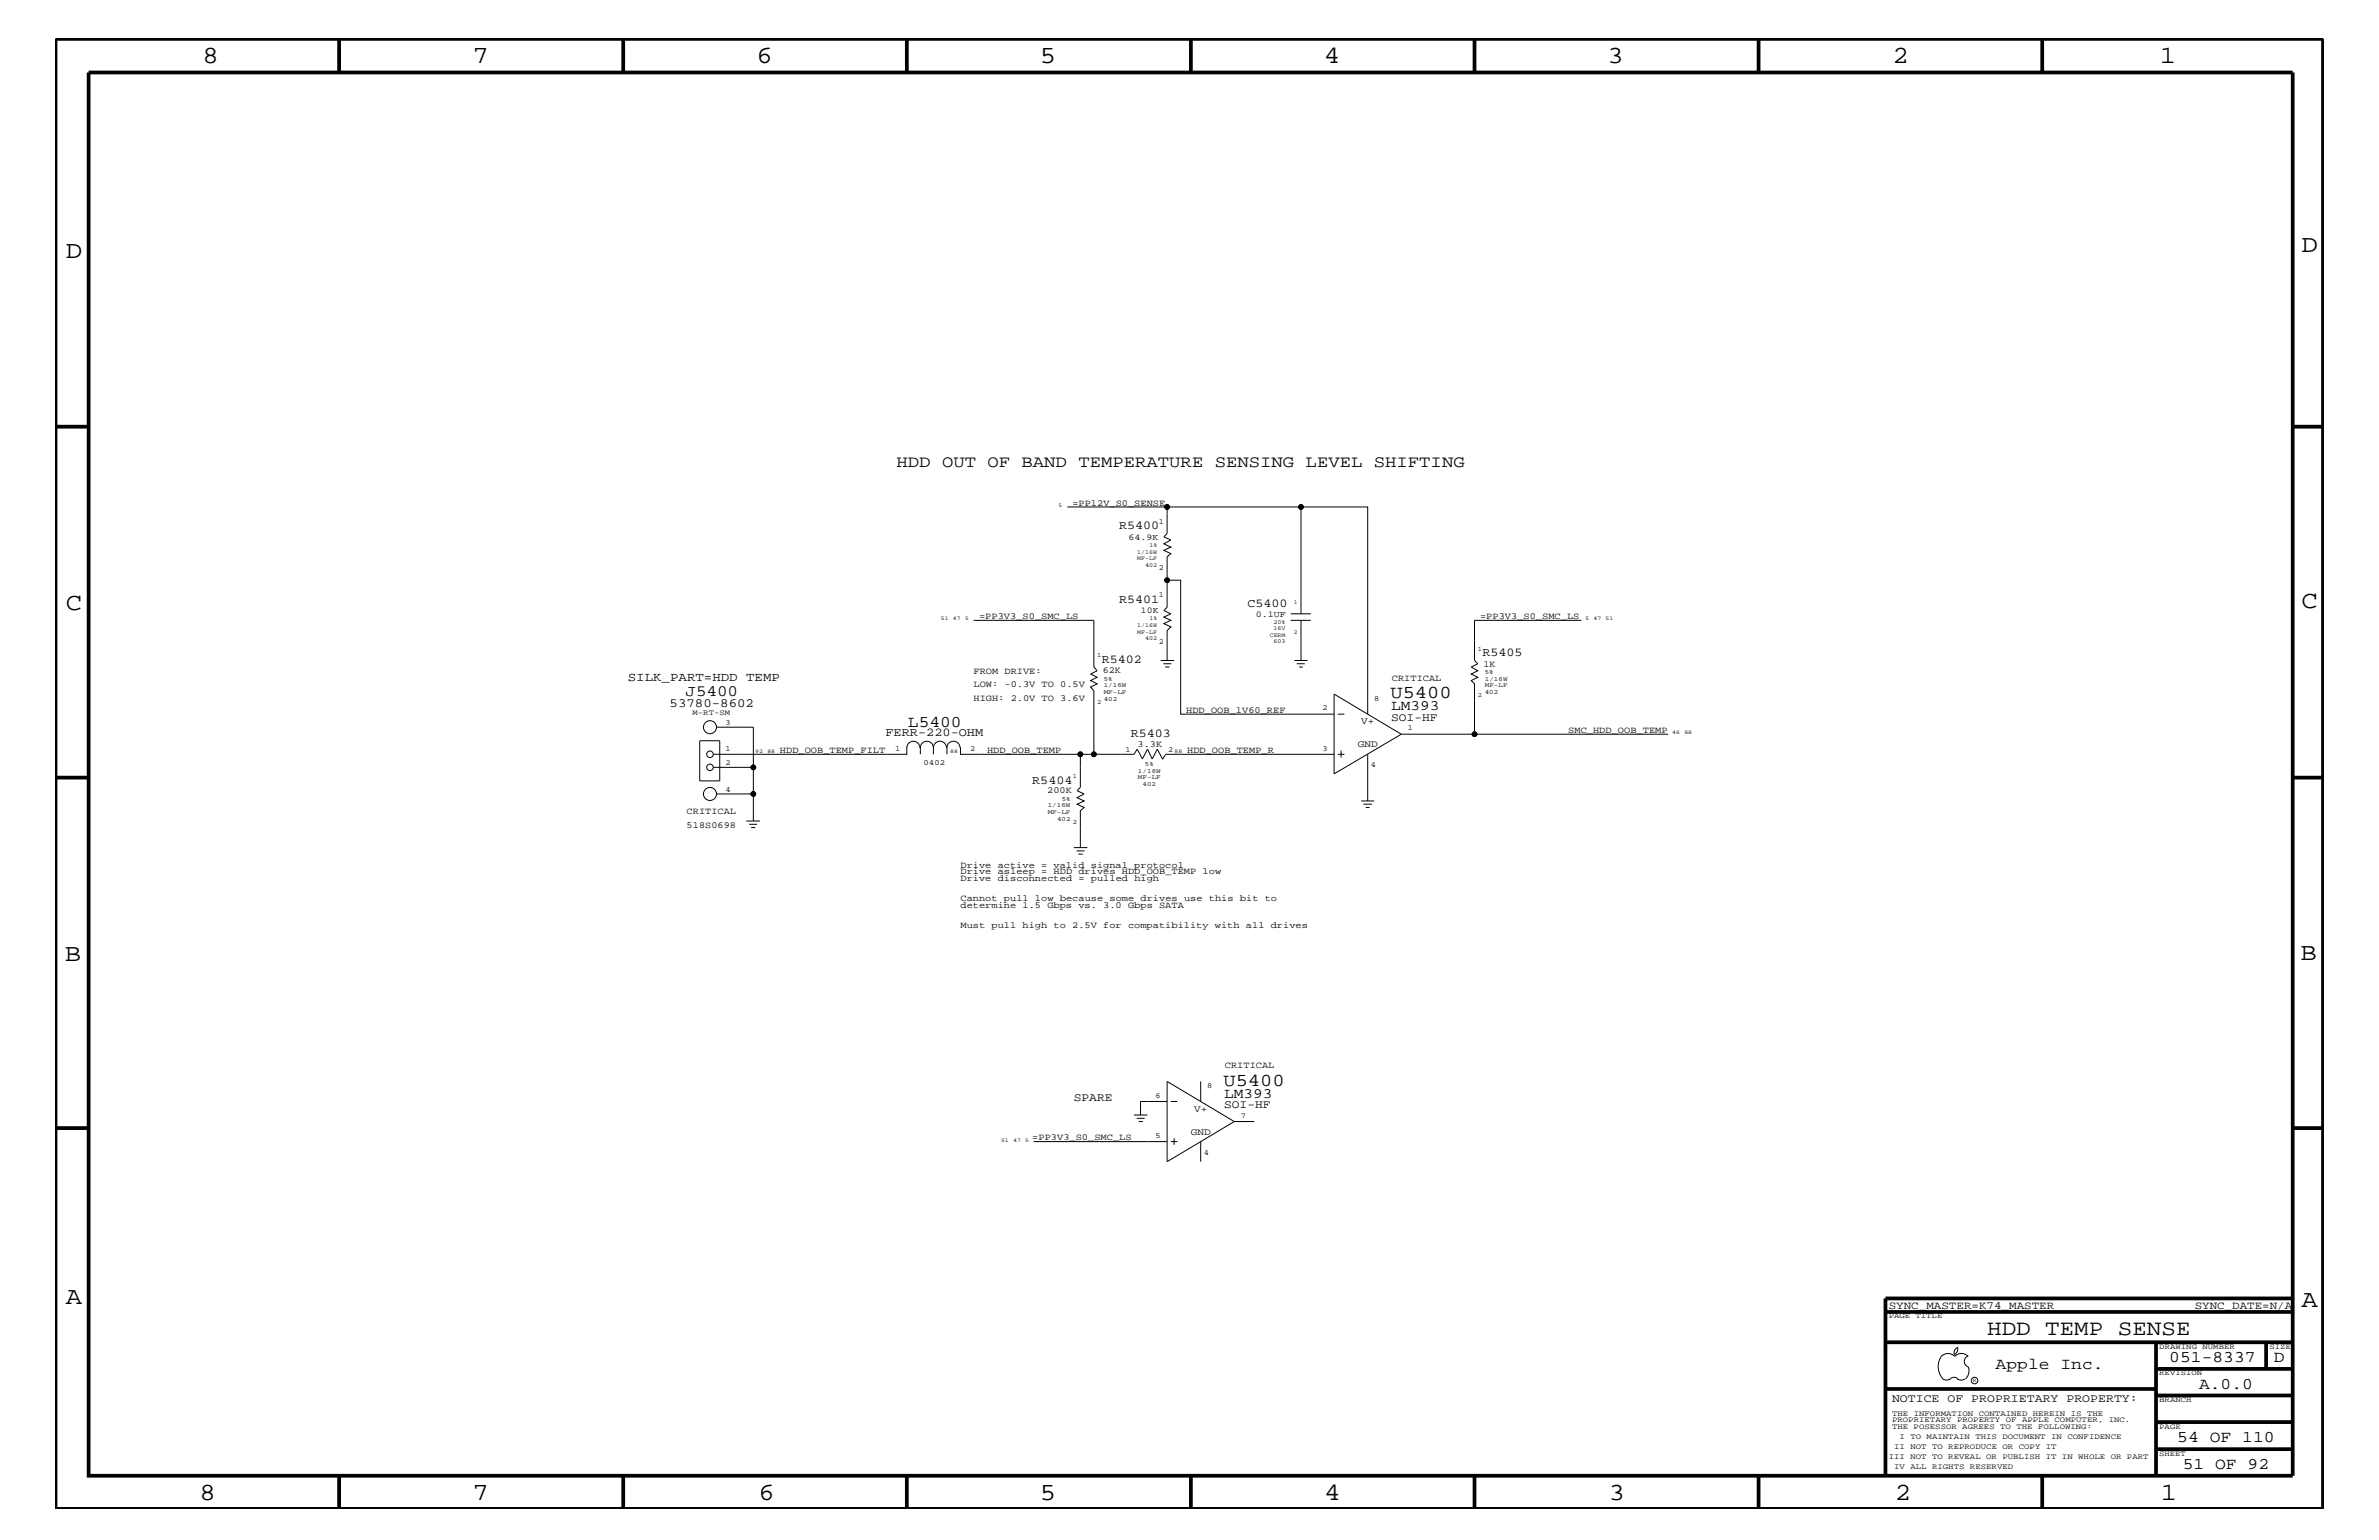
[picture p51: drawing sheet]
<svg xmlns="http://www.w3.org/2000/svg" width="432mm" height="279mm" viewBox="0 0 432 279" stroke-linecap="round" stroke-linejoin="round" font-family="sans-serif">
<defs><g id="words">
<g font-size="4.5">
<text x="36.7" y="11.5">8</text>
<text x="85.8" y="11.5">7</text>
<text x="137.3" y="11.5">6</text>
<text x="188.7" y="11.5">5</text>
<text x="240.3" y="11.5">4</text>
<text x="291.8" y="11.5">3</text>
<text x="343.5" y="11.5">2</text>
<text x="392" y="11.5">1</text>
<text x="11.9" y="46.8">D</text>
<text x="417.7" y="45.7">D</text>
<text x="11.9" y="110.6">C</text>
<text x="417.7" y="110.3">C</text>
<text x="11.8" y="174.3">B</text>
<text x="417.6" y="174.2">B</text>
<text x="11.9" y="236.7">A</text>
<text x="417.7" y="237.1">A</text>
<text x="36.2" y="272.1">8</text>
<text x="85.8" y="272.1">7</text>
<text x="137.7" y="272.1">6</text>
<text x="188.7" y="272.1">5</text>
<text x="240.4" y="272.1">4</text>
<text x="292" y="272.1">3</text>
<text x="343.9" y="272.1">2</text>
<text x="392.2" y="272.1">1</text>
</g>
<text font-size="4" x="360.7" y="242.3">HDD TEMP SENSE</text>
<g font-size="3.3">
<text x="252.4" y="126.7">U5400</text>
<text x="222.1" y="197">U5400</text>
</g>
<g font-size="3">
<text x="162.7" y="84.7">HDD OUT OF BAND TEMPERATURE SENSING LEVEL SHIFTING</text>
<text x="164.8" y="131.9">L5400</text>
<text x="362.2" y="248.4">Apple Inc.</text>
<text x="393.7" y="247.1">051-8337</text>
<text x="399.2" y="252">A.0.0</text>
<text x="412.7" y="247.1">D</text>
<text x="395.2" y="261.6">54 OF 110</text>
<text x="396.2" y="266.6">51 OF 92</text>
</g>
<text font-size="2.9" x="124.4" y="126.4">J5400</text>
<g font-size="2.6">
<text x="252.5" y="128.9">LM393</text>
<text x="222.2" y="199.2">LM393</text>
</g>
<g font-size="2.3">
<text x="114" y="123.5">SILK_PART=HDD TEMP</text>
<text x="121.5" y="128.3">53780-8602</text>
</g>
<g font-size="2.2">
<text x="203.1" y="96">R5400</text>
<text x="203.1" y="109.4">R5401</text>
<text x="226.4" y="110.2">C5400</text>
<text x="269.1" y="119.1">R5405</text>
<text x="200" y="120.3">R5402</text>
<text x="160.7" y="133.5">FERR-220-OHM</text>
<text x="205.2" y="133.8">R5403</text>
<text x="187.4" y="142.2">R5404</text>
</g>
<g font-size="2.1">
<text x="252.5" y="130.8">SOI-HF</text>
<text x="194.9" y="199.8">SPARE</text>
<text x="222.2" y="201">SOI-HF</text>
<text x="343.4" y="254.4">NOTICE OF PROPRIETARY PROPERTY:</text>
</g>
<g font-size="2">
<text x="342.8" y="237.4">SYNC_MASTER=K74_MASTER</text>
<text x="398.4" y="237.4">SYNC_DATE=N/A</text>
</g>
<g font-size="1.8">
<text x="247.1" y="131.3">V+</text>
<text x="246.5" y="135.6">GND</text>
<text x="216.7" y="201.7">V+</text>
<text x="216.2" y="205.9">GND</text>
</g>
<g font-size="1.7">
<text x="194.6" y="91.7">=PP12V_S0_SENSE</text>
<text x="177.7" y="112.3">=PP3V3_S0_SMC_LS</text>
<text x="268.6" y="112.3">=PP3V3_S0_SMC_LS</text>
<text x="176.7" y="124.7">LOW: -0.3V TO 0.5V</text>
<text x="176.7" y="122.3">FROM DRIVE:</text>
<text x="200.2" y="122.1">62K</text>
<text x="252.6" y="123.5">CRITICAL</text>
<text x="269.2" y="120.9">1K</text>
<text x="176.7" y="127.1">HIGH: 2.0V TO 3.6V</text>
<text x="215.3" y="129.3">HDD_OOB_1V60_REF</text>
<text x="141.6" y="136.6">HDD_OOB_TEMP_FILT</text>
<text x="179.2" y="136.6">HDD_OOB_TEMP</text>
<text x="206.5" y="135.5">3.3K</text>
<text x="215.5" y="136.6">HDD_OOB_TEMP_R</text>
<text x="284.6" y="133">SMC_HDD_OOB_TEMP</text>
<text x="190.1" y="144">200K</text>
<text x="124.6" y="147.7">CRITICAL</text>
<text x="124.6" y="150.1">518S0698</text>
<text x="174.3" y="158.6">Drive asleep = HDD drives HDD_OOB_TEMP low</text>
<text x="174.3" y="159.9">Drive disconnected = pulled high</text>
<text x="174.3" y="157.4">Drive active = valid signal protocol</text>
<text x="174.3" y="164.7">determine 1.5 Gbps vs. 3.0 Gbps SATA</text>
<text x="174.3" y="163.5">Cannot pull low because some drives use this bit to</text>
<text x="174.3" y="168.3">Must pull high to 2.5V for compatibility with all drives</text>
<text x="222.3" y="193.7">CRITICAL</text>
<text x="187.4" y="206.9">=PP3V3_S0_SMC_LS</text>
</g>
<g font-size="1.6">
<text x="204.8" y="97.9">64.9K</text>
<text x="207.1" y="111.2">10K</text>
<text x="227.9" y="112">0.1UF</text>
</g>
<g font-size="1.4">
<text x="210.3" y="95">1</text>
<text x="210.3" y="103.5">2</text>
<text x="210.3" y="108.3">1</text>
<text x="210.3" y="116.8">2</text>
<text x="125.7" y="129.7">M-RT-SM</text>
<text x="131.7" y="131.5">3</text>
<text x="240" y="128.9">2</text>
<text x="249.4" y="127.1">8</text>
<text x="131.7" y="136.3">1</text>
<text x="162.5" y="136.2">1</text>
<text x="176.1" y="136.2">2</text>
<text x="204.3" y="136.4">1</text>
<text x="212" y="136.4">2</text>
<text x="240" y="136.2">3</text>
<text x="255.5" y="132.5">1</text>
<text x="131.7" y="138.7">2</text>
<text x="131.7" y="143.6">4</text>
<text x="167.6" y="138.7">0402</text>
<text x="248.8" y="139.2">4</text>
<text x="219.1" y="197.4">8</text>
<text x="209.7" y="199.2">6</text>
<text x="225.2" y="202.9">7</text>
<text x="209.7" y="206.5">5</text>
<text x="218.5" y="209.6">4</text>
<text x="342.8" y="239.2">PAGE TITLE</text>
<text x="391.9" y="244.7">DRAWING NUMBER</text>
<text x="411.9" y="244.7">SIZE</text>
<text x="391.9" y="249.5">REVISION</text>
<text x="343.4" y="256.8">THE INFORMATION CONTAINED HEREIN IS THE</text>
<text x="391.9" y="254.4">BRANCH</text>
<text x="343.4" y="259.3">THE POSESSOR AGREES TO THE FOLLOWING:</text>
<text x="343.4" y="258">PROPRIETARY PROPERTY OF APPLE COMPUTER, INC.</text>
<text x="343.8" y="262.9">II NOT TO REPRODUCE OR COPY IT</text>
<text x="344.8" y="261.1">I TO MAINTAIN THIS DOCUMENT IN CONFIDENCE</text>
<text x="391.9" y="259.3">PAGE</text>
<text x="342.8" y="264.7">III NOT TO REVEAL OR PUBLISH IT IN WHOLE OR PART</text>
<text x="343.8" y="266.6">IV ALL RIGHTS RESERVED</text>
<text x="391.9" y="264.1">SHEET</text>
</g>
<g font-size="1.2">
<text x="199.1" y="119.2">1</text>
<text x="268.2" y="118.1">1</text>
<text x="200.3" y="124.7">1/16W</text>
<text x="200.3" y="123.5">5%</text>
<text x="200.3" y="125.9">MF-LF</text>
<text x="269.5" y="125.9">402</text>
<text x="269.5" y="124.7">MF-LF</text>
<text x="269.5" y="123.5">1/16W</text>
<text x="269.5" y="122.3">5%</text>
<text x="199.1" y="127.7">2</text>
<text x="200.3" y="127.1">402</text>
<text x="268.2" y="126.5">2</text>
<text x="194.7" y="141.1">1</text>
<text x="206.5" y="141.4">MF-LF</text>
<text x="206.5" y="140.2">1/16W</text>
<text x="207.4" y="142.6">402</text>
<text x="207.8" y="139">5%</text>
<text x="190.2" y="146.5">1/16W</text>
<text x="190.2" y="147.7">MF-LF</text>
<text x="191.9" y="149">402</text>
<text x="192.7" y="145.3">5%</text>
<text x="194.7" y="149.5">2</text>
</g>
<g font-size="1.1">
<text x="206.4" y="100.4">1/16W</text>
<text x="206.4" y="101.6">MF-LF</text>
<text x="208.6" y="99.3">1%</text>
<text x="207.9" y="102.9">402</text>
<text x="206.4" y="113.7">1/16W</text>
<text x="208.6" y="112.6">1%</text>
<text x="231.1" y="113.1">20%</text>
<text x="234.9" y="109.5">1</text>
<text x="206.4" y="115">MF-LF</text>
<text x="207.9" y="116.2">402</text>
<text x="230.5" y="115.5">CERM</text>
<text x="231.1" y="116.7">603</text>
<text x="231.1" y="114.2">16V</text>
<text x="234.9" y="115">2</text>
</g>
<g font-size="1">
<text x="192.1" y="92">5</text>
<text x="170.8" y="112.6">51</text>
<text x="173" y="112.6">47</text>
<text x="175.2" y="112.6">5</text>
<text x="287.8" y="112.6">5</text>
<text x="289.2" y="112.6">47</text>
<text x="291.4" y="112.6">51</text>
<text x="137.1" y="136.6">92</text>
<text x="139.3" y="136.6">88</text>
<text x="172.5" y="136.6">88</text>
<text x="213.2" y="136.6">88</text>
<text x="303.5" y="133.2">46</text>
<text x="305.7" y="133.2">88</text>
<text x="181.7" y="207.1">51</text>
<text x="183.9" y="207.1">47</text>
<text x="186.1" y="207.1">5</text>
<text x="358.1" y="250.7">R</text>
</g>
</g></defs>
<g fill="none" stroke="#000" stroke-width=".18">
<path d="M193.7 92h18.1M236.1 92h12.1v37.6M176.7 112.6h21.8v8.4l.6 .7-1.1 .6 1.1 .6-1.1 .6 1.1 .6-1.1 .6 .5 .6v11.5h7.3l.6-.9 .9 1.8 1-1.8 .8 1.8 1-1.8 .9 1.8M210.7 119.8h2.4M211.8 105.3h2.5v24.3h27.8M234.3 112.6h3.6M234.3 111.4h3.6M235 119.8h2.3M236.1 111.4v-19.4h-24.3v4.8l-.6 .6 1.3 .6-1.3 .7 1.3 .6-1.3 .6 1.3 .5-.7 .6v9.2l-.6 .6 1.3 .6-1.3 .6 1.3 .6-1.3 .5 1.3 .6-.7 .7v5.4M236.1 112.6v7.2M287 112.6h-19.4v7.2l.6 .6-1.2 .6 1.2 .7-1.2 .6 1.2 .6-1.2 .6 .6 .6v9.1h-13.3l-12.2 7.2v-14.5l12.2 7.3M127 134.4h3.6v7.3h-3.6z"/>
<path d="M130 131.9h6.7v7.3h-7.2M136.7 139.2v4.8h-6.7M164.6 135.6v1.2h-35.1M164.6 135.7a1.19 1.19 0 0 1 1.2-1.2 1.19 1.19 0 0 1 1.2 1.2M167 135.7a1.19 1.19 0 0 1 1.2-1.2 1.19 1.19 0 0 1 1.2 1.2 1.19 1.19 0 0 1 1.2-1.2 1.19 1.19 0 0 1 1.2 1.2M167 135.6v1.2M169.4 135.6v1.2M171.9 135.7a1.19 1.19 0 0 1 1.2-1.2 1.19 1.19 0 0 1 1.1 1.2M171.9 135.6v1.2M174.3 135.6v1.2h21.8v6.1l-.6 .6 1.3 .5-1.3 .7 1.3 .6-1.3 .6 1.3 .6-.7 .6v6.7M196.1 136.8h2.4M211.2 120.4h1.4"/>
<path d="M211.5 121h.8M235.4 120.4h1.4M235.8 121h.7M242.1 136.8h-30.5l-.6 1M242.8 136.8h1.2M242.8 129.6h1.2M243.4 136.2v1.2M248.2 136.8v8.5M267.6 133.2h35.2M135.5 149h2.4M136 149.5h1.4M136.3 150.1h.8"/>
<path d="M136.7 144v5M194.9 153.8h2.5M195.4 154.4h1.5M195.7 155h.8M247.1 145.3h2.3M247.5 145.9h1.5M247.9 146.5h.7M211.8 199.8h-4.8v2.5M212.5 199.8h1.2M217.9 196.2v3.6M187.6 207.1h24.2M205.8 202.3h2.5"/>
<path d="M206.3 202.9h1.5M206.7 203.5h.7M212.5 207.1h1.2M213.1 206.5v1.2M217.9 207.1v3.7M224 203.5l-12.2-7.3v14.6l12.2-7.3h3.7M352.3 246.1a1.69 1.69 0 0 1 2.5 0 1.72 1.72 0 0 1 2.4 0M352.4 246a3.2 3.2 0 0 0 .4 4.3l.8 .1 .4-.2M354 250.2l.7-.3 .7 .3M355.2 250.2l.7 .2 .7-.2M355.3 244.4v.3a1.18 1.18 0 0 1-.6 1.1M355.4 244.4a.99 .99 0 0 0-.6 1.4"/>
<path d="M357.2 246a1.04 1.04 0 0 0-.7 1 1.04 1.04 0 0 0 .7 1M357.3 248l.1 .7a2.11 2.11 0 0 1-.6 1.5"/>
<circle cx="211.8" cy="92" r=".42"/>
<circle cx="236.1" cy="92" r=".42"/>
<circle cx="211.8" cy="105.3" r=".42"/>
<circle cx="128.9" cy="131.9" r="1.19"/>
<circle cx="128.9" cy="136.8" r=".59"/>
<circle cx="128.9" cy="139.2" r=".59"/>
<circle cx="136.7" cy="139.2" r=".42"/>
<circle cx="196.1" cy="136.8" r=".42"/>
<circle cx="198.5" cy="136.8" r=".42"/>
<circle cx="267.6" cy="133.2" r=".42"/>
<circle cx="128.9" cy="144" r="1.19"/>
<circle cx="136.7" cy="144" r=".42"/>
<circle cx="358.4" cy="250.5" r=".59"/>
</g>
<g fill="none" stroke="#000" stroke-width=".68" stroke-linecap="butt">
<path d="M10.1 7.1h411.5v266.7h-411.5zM16.1 13.2h400v254.5h-400zM61.6 7.1v6.1M113.1 7.1v6.1M164.6 7.1v6.1M216.2 7.1v6.1M267.6 7.1v6.1M319.2 7.1v6.1M370.7 7.1v6.1M10.1 77.4h6M416.1 77.4h5.5M10.1 141.1h6"/>
<path d="M416.1 141.1h5.5M10.1 204.7h6M416.1 204.7h5.5M342.2 238h73.9M416.1 235.6h-73.9v32.1M342.2 243.5h73.9M342.2 252h49.1M391.3 243.5v24.2M391.3 258h24.8M391.3 253.2h24.8M391.3 248.4h24.8M411.3 243.5v4.9"/>
<path d="M61.6 267.7v6.1M113.1 267.7v6.1M164.6 267.7v6.1M216.2 268v5.8M267.6 267.7v6.1M319.2 267.7v6.1M370.7 267.7v6.1M391.3 262.9h24.8"/>
</g>
<g fill="#000">
<circle cx="211.8" cy="92" r=".42"/>
<circle cx="236.1" cy="92" r=".42"/>
<circle cx="211.8" cy="105.3" r=".42"/>
<circle cx="136.7" cy="139.2" r=".42"/>
<circle cx="196.1" cy="136.8" r=".42"/>
<circle cx="198.5" cy="136.8" r=".42"/>
<circle cx="267.6" cy="133.2" r=".42"/>
<circle cx="136.7" cy="144" r=".42"/>
</g>
<use href="#words"/>
</svg>
